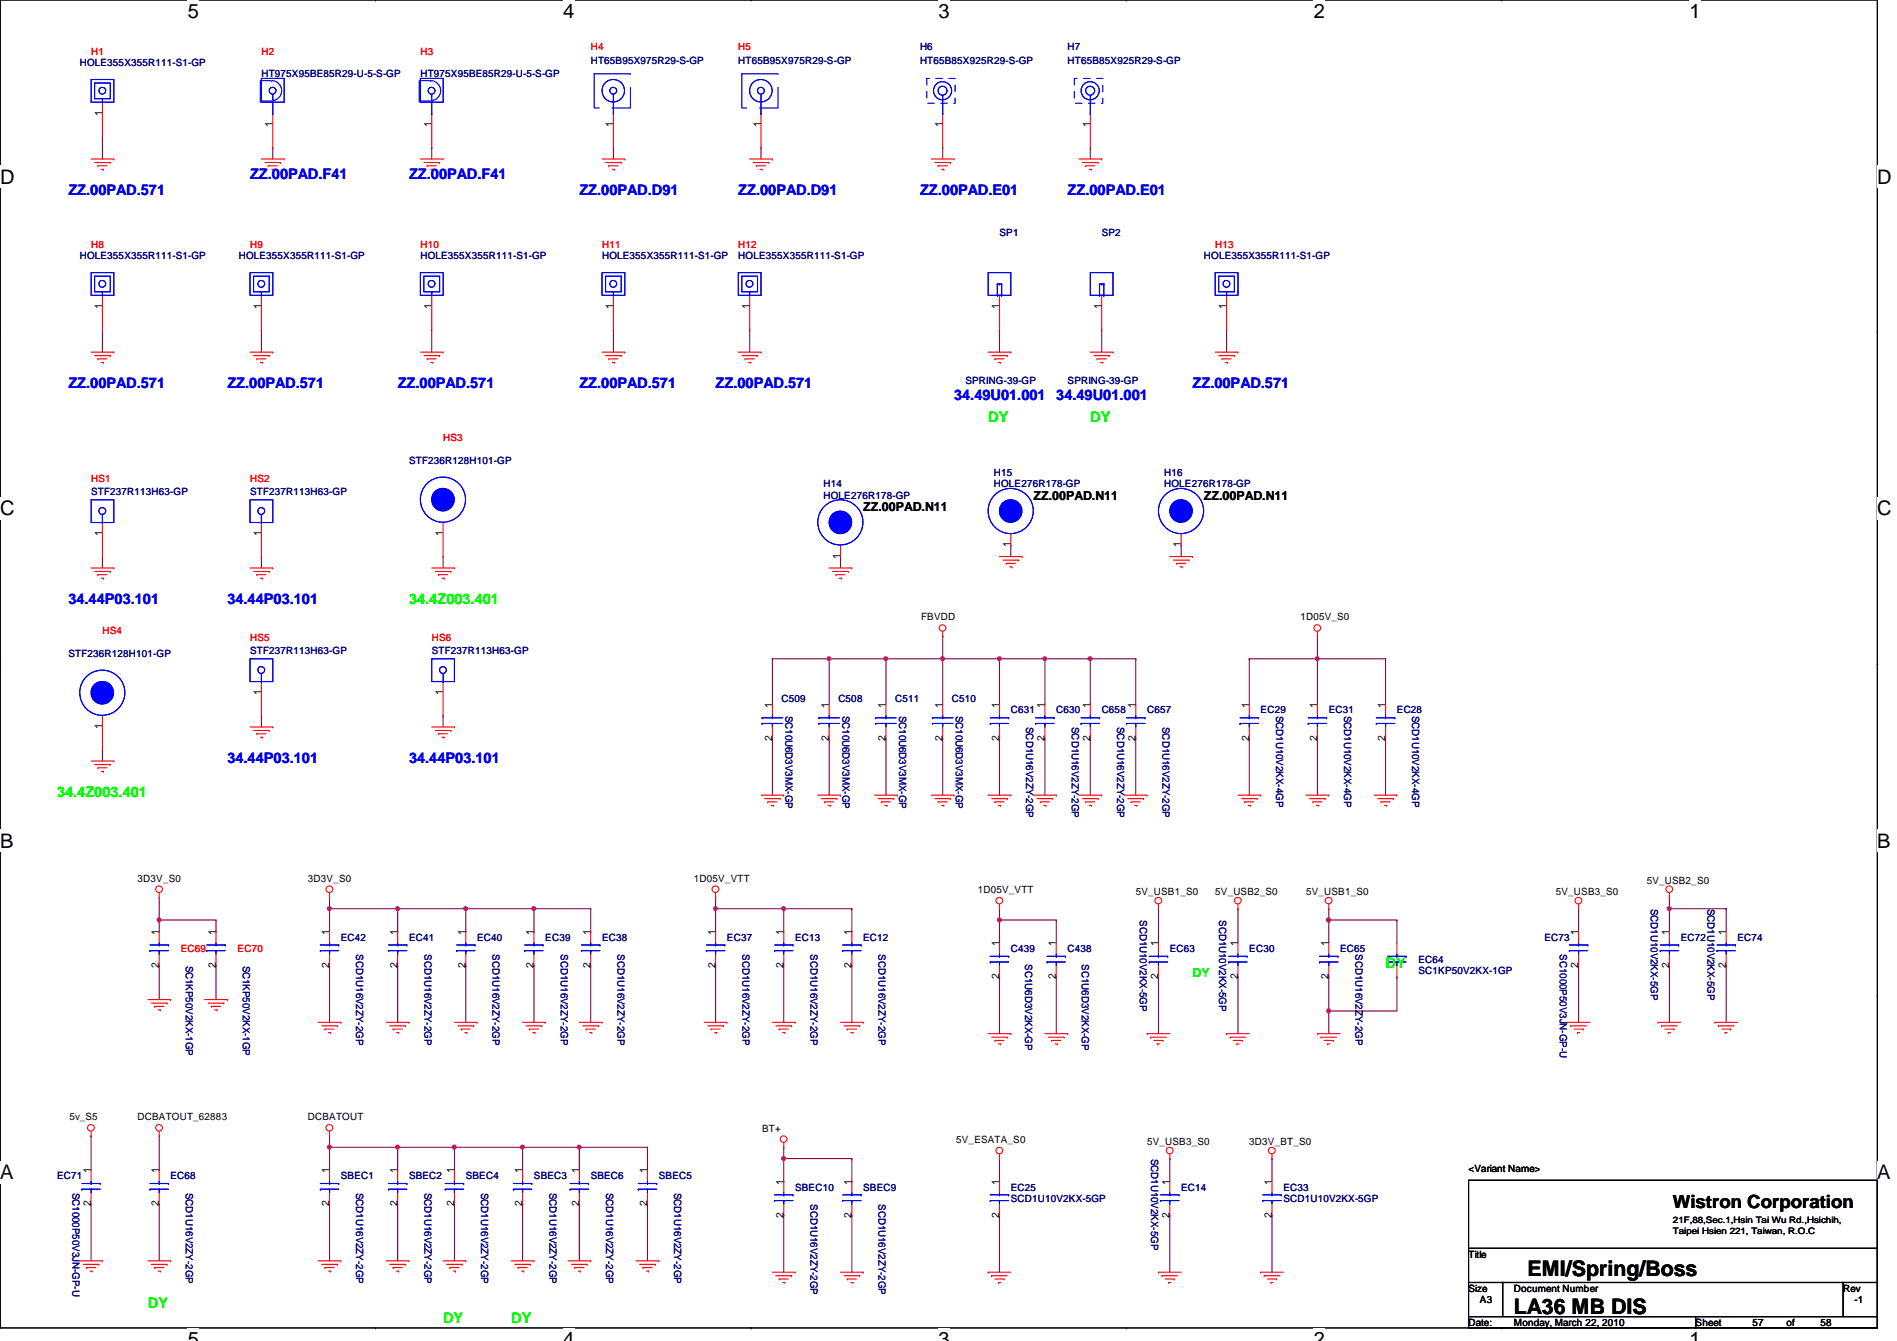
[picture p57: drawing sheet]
<svg xmlns="http://www.w3.org/2000/svg" width="297mm" height="210mm" viewBox="0 0 297 210" stroke-linecap="round" stroke-linejoin="round" font-family="sans-serif">
<defs><g id="words">
<g font-size="3.3">
<text x="239.2" y="199.8">EMI/Spring/Boss</text>
<text x="237.1" y="205.7">LA36 MB DIS</text>
</g>
<g font-size="3.1">
<text x="29.4" y="2.8">5</text>
<text x="88.2" y="2.8">4</text>
<text x="147" y="2.8">3</text>
<text x="205.7" y="2.8">2</text>
<text x="264.5" y="2.8">1</text>
<text x="0" y="28.7">D</text>
<text x="294" y="28.7">D</text>
<text x="0" y="80.7">C</text>
<text x="294" y="80.7">C</text>
<text x="0" y="132.7">B</text>
<text x="294" y="132.7">B</text>
<text x="0" y="184.6">A</text>
<text x="294" y="184.6">A</text>
<text x="29.4" y="210.7">5</text>
<text x="88.2" y="210.7">4</text>
<text x="147" y="210.7">3</text>
<text x="205.7" y="210.7">2</text>
<text x="264.5" y="210.7">1</text>
</g>
<text font-size="2.8" x="262" y="189.1">Wistron Corporation</text>
<g font-size="2.3" fill="#00f">
<text x="39.2" y="28.1">ZZ.00PAD.F41</text>
<text x="64" y="28.1">ZZ.00PAD.F41</text>
<text x="10.7" y="30.6">ZZ.00PAD.571</text>
<text x="90.7" y="30.6">ZZ.00PAD.D91</text>
<text x="115.6" y="30.6">ZZ.00PAD.D91</text>
<text x="144.1" y="30.6">ZZ.00PAD.E01</text>
<text x="167.2" y="30.6">ZZ.00PAD.E01</text>
<text x="10.7" y="60.8">ZZ.00PAD.571</text>
<text x="35.6" y="60.8">ZZ.00PAD.571</text>
<text x="62.3" y="60.8">ZZ.00PAD.571</text>
<text x="90.7" y="60.8">ZZ.00PAD.571</text>
<text x="112.1" y="60.8">ZZ.00PAD.571</text>
<text x="149.4" y="62.6">34.49U01.001</text>
<text x="165.4" y="62.6">34.49U01.001</text>
<text x="186.7" y="60.8">ZZ.00PAD.571</text>
<text x="10.7" y="94.6">34.44P03.101</text>
<text x="35.6" y="94.6">34.44P03.101</text>
<text x="35.6" y="119.5">34.44P03.101</text>
<text x="64" y="119.5">34.44P03.101</text>
</g>
<g font-size="2.3" fill="#0f0">
<text x="154.7" y="66.1">DY</text>
<text x="170.7" y="66.1">DY</text>
<text x="64" y="94.6">34.4Z003.401</text>
<text x="8.9" y="124.8">34.4Z003.401</text>
<text x="217" y="151.5">DY</text>
<text x="23.2" y="204.8">DY</text>
<text x="69.4" y="207.1">DY</text>
<text x="80" y="207.1">DY</text>
</g>
<g font-size="1.9">
<text x="135.2" y="80.1">ZZ.00PAD.N11</text>
<text x="161.8" y="78.3">ZZ.00PAD.N11</text>
<text x="188.5" y="78.3">ZZ.00PAD.N11</text>
</g>
<text font-size="1.9" fill="#0f0" x="186.7" y="153">DY</text>
<g font-size="1.6" fill="#000080">
<text x="12.5" y="10.3">HOLE355X355R111-S1-GP</text>
<text x="92.5" y="10">HT65B95X975R29-S-GP</text>
<text x="115.6" y="10">HT65B95X975R29-S-GP</text>
<text x="144.1" y="7.8">H6</text>
<text x="144.1" y="10">HT65B85X925R29-S-GP</text>
<text x="167.2" y="7.8">H7</text>
<text x="167.2" y="10">HT65B85X925R29-S-GP</text>
<text x="40.9" y="12.1">HT975X95BE85R29-U-5-S-GP</text>
<text x="65.8" y="12.1">HT975X95BE85R29-U-5-S-GP</text>
<text x="12.5" y="40.6">HOLE355X355R111-S1-GP</text>
<text x="37.4" y="40.6">HOLE355X355R111-S1-GP</text>
<text x="65.8" y="40.6">HOLE355X355R111-S1-GP</text>
<text x="94.3" y="40.6">HOLE355X355R111-S1-GP</text>
<text x="115.6" y="40.6">HOLE355X355R111-S1-GP</text>
<text x="156.5" y="37">SP1</text>
<text x="172.5" y="37">SP2</text>
<text x="188.5" y="40.6">HOLE355X355R111-S1-GP</text>
<text x="151.2" y="60.1">SPRING-39-GP</text>
<text x="167.2" y="60.1">SPRING-39-GP</text>
<text x="14.3" y="77.6">STF237R113H63-GP</text>
<text x="39.2" y="77.6">STF237R113H63-GP</text>
<text x="64" y="72.6">STF236R128H101-GP</text>
<text x="128.9" y="76.3">H14</text>
<text x="155.6" y="74.5">H15</text>
<text x="155.6" y="76.3">HOLE276R178-GP</text>
<text x="182.3" y="74.5">H16</text>
<text x="182.3" y="76.3">HOLE276R178-GP</text>
<text x="128.9" y="78.1">HOLE276R178-GP</text>
<text x="10.7" y="102.8">STF236R128H101-GP</text>
<text x="39.2" y="102.4">STF237R113H63-GP</text>
<text x="67.6" y="102.4">STF237R113H63-GP</text>
<text x="122.4" y="109.9">C509</text>
<text x="123" y="112" transform="rotate(90 123 112)">SC10U6D3V3MX-GP</text>
<text x="131.3" y="109.9">C508</text>
<text x="131.9" y="112" transform="rotate(90 131.9 112)">SC10U6D3V3MX-GP</text>
<text x="140.2" y="109.9">C511</text>
<text x="140.8" y="112" transform="rotate(90 140.8 112)">SC10U6D3V3MX-GP</text>
<text x="149.1" y="109.9">C510</text>
<text x="149.7" y="112" transform="rotate(90 149.7 112)">SC10U6D3V3MX-GP</text>
<text x="158.3" y="111.7">C631</text>
<text x="160.7" y="113.8" transform="rotate(90 160.7 113.8)">SCD1U16V2ZY-2GP</text>
<text x="165.4" y="111.7">C630</text>
<text x="167.8" y="113.8" transform="rotate(90 167.8 113.8)">SCD1U16V2ZY-2GP</text>
<text x="172.5" y="111.7">C658</text>
<text x="174.9" y="113.8" transform="rotate(90 174.9 113.8)">SCD1U16V2ZY-2GP</text>
<text x="179.6" y="111.7">C657</text>
<text x="182" y="113.8" transform="rotate(90 182 113.8)">SCD1U16V2ZY-2GP</text>
<text x="197.4" y="111.7">EC29</text>
<text x="199.8" y="112" transform="rotate(90 199.8 112)">SCD1U10V2KX-4GP</text>
<text x="208.1" y="111.7">EC31</text>
<text x="210.5" y="112" transform="rotate(90 210.5 112)">SCD1U10V2KX-4GP</text>
<text x="218.7" y="111.7">EC28</text>
<text x="221.1" y="112" transform="rotate(90 221.1 112)">SCD1U10V2KX-4GP</text>
<text x="258.5" y="142.2" transform="rotate(90 258.5 142.2)">SCD1U10V2KX-5GP</text>
<text x="267.4" y="142.2" transform="rotate(90 267.4 142.2)">SCD1U10V2KX-5GP</text>
<text x="53.4" y="147.2">EC42</text>
<text x="55.8" y="149.4" transform="rotate(90 55.8 149.4)">SCD1U16V2ZY-2GP</text>
<text x="64" y="147.2">EC41</text>
<text x="66.5" y="149.4" transform="rotate(90 66.5 149.4)">SCD1U16V2ZY-2GP</text>
<text x="74.7" y="147.2">EC40</text>
<text x="77.1" y="149.4" transform="rotate(90 77.1 149.4)">SCD1U16V2ZY-2GP</text>
<text x="85.4" y="147.2">EC39</text>
<text x="87.8" y="149.4" transform="rotate(90 87.8 149.4)">SCD1U16V2ZY-2GP</text>
<text x="94.3" y="147.2">EC38</text>
<text x="96.7" y="149.4" transform="rotate(90 96.7 149.4)">SCD1U16V2ZY-2GP</text>
<text x="113.8" y="147.2">EC37</text>
<text x="116.2" y="149.4" transform="rotate(90 116.2 149.4)">SCD1U16V2ZY-2GP</text>
<text x="124.5" y="147.2">EC13</text>
<text x="126.9" y="149.4" transform="rotate(90 126.9 149.4)">SCD1U16V2ZY-2GP</text>
<text x="135.2" y="147.2">EC12</text>
<text x="137.6" y="149.4" transform="rotate(90 137.6 149.4)">SCD1U16V2ZY-2GP</text>
<text x="158.3" y="149">C439</text>
<text x="167.2" y="149">C438</text>
<text x="178.5" y="144" transform="rotate(90 178.5 144)">SCD1U10V2KX-5GP</text>
<text x="183.2" y="149">EC63</text>
<text x="190.9" y="144" transform="rotate(90 190.9 144)">SCD1U10V2KX-5GP</text>
<text x="195.6" y="149">EC30</text>
<text x="209.8" y="149">EC65</text>
<text x="212.3" y="149.4" transform="rotate(90 212.3 149.4)">SCD1U16V2ZY-2GP</text>
<text x="241.8" y="147.2">EC73</text>
<text x="244.3" y="149.4" transform="rotate(90 244.3 149.4)">SC1000P50V3JN-GP-U</text>
<text x="263.2" y="147.2">EC72</text>
<text x="272.1" y="147.2">EC74</text>
<text x="29.1" y="151.1" transform="rotate(90 29.1 151.1)">SC1KP50V2KX-1GP</text>
<text x="38" y="151.1" transform="rotate(90 38 151.1)">SC1KP50V2KX-1GP</text>
<text x="160.5" y="151" transform="rotate(90 160.5 151)">SC1U6D3V2KX-GP</text>
<text x="169.4" y="151" transform="rotate(90 169.4 151)">SC1U6D3V2KX-GP</text>
<text x="222.1" y="150.8">EC64</text>
<text x="222.1" y="152.4">SC1KP50V2KX-1GP</text>
<text x="8.9" y="184.6">EC71</text>
<text x="26.7" y="184.6">EC68</text>
<text x="53.4" y="184.6">SBEC1</text>
<text x="64" y="184.6">SBEC2</text>
<text x="72.9" y="184.6">SBEC4</text>
<text x="83.6" y="184.6">SBEC3</text>
<text x="92.5" y="184.6">SBEC6</text>
<text x="103.2" y="184.6">SBEC5</text>
<text x="180.3" y="181.4" transform="rotate(90 180.3 181.4)">SCD1U10V2KX-5GP</text>
<text x="11.3" y="186.7" transform="rotate(90 11.3 186.7)">SC1000P50V3JN-GP-U</text>
<text x="29.1" y="186.7" transform="rotate(90 29.1 186.7)">SCD1U16V2ZY-2GP</text>
<text x="55.8" y="186.7" transform="rotate(90 55.8 186.7)">SCD1U16V2ZY-2GP</text>
<text x="66.5" y="186.7" transform="rotate(90 66.5 186.7)">SCD1U16V2ZY-2GP</text>
<text x="75.4" y="186.7" transform="rotate(90 75.4 186.7)">SCD1U16V2ZY-2GP</text>
<text x="86" y="186.7" transform="rotate(90 86 186.7)">SCD1U16V2ZY-2GP</text>
<text x="94.9" y="186.7" transform="rotate(90 94.9 186.7)">SCD1U16V2ZY-2GP</text>
<text x="105.6" y="186.7" transform="rotate(90 105.6 186.7)">SCD1U16V2ZY-2GP</text>
<text x="124.5" y="186.4">SBEC10</text>
<text x="126.9" y="188.5" transform="rotate(90 126.9 188.5)">SCD1U16V2ZY-2GP</text>
<text x="135.2" y="186.4">SBEC9</text>
<text x="137.6" y="188.5" transform="rotate(90 137.6 188.5)">SCD1U16V2ZY-2GP</text>
<text x="158.3" y="186.4">EC25</text>
<text x="158.3" y="188.1">SCD1U10V2KX-5GP</text>
<text x="185" y="186.4">EC14</text>
<text x="201" y="186.4">EC33</text>
<text x="201" y="188.1">SCD1U10V2KX-5GP</text>
</g>
<g font-size="1.6" fill="#f00">
<text x="14.3" y="8.6">H1</text>
<text x="40.9" y="8.6">H2</text>
<text x="65.8" y="8.6">H3</text>
<text x="92.5" y="7.8">H4</text>
<text x="115.6" y="7.8">H5</text>
<text x="14.3" y="38.8">H8</text>
<text x="39.2" y="38.8">H9</text>
<text x="65.8" y="38.8">H10</text>
<text x="94.3" y="38.8">H11</text>
<text x="115.6" y="38.8">H12</text>
<text x="190.3" y="38.8">H13</text>
<text x="69.4" y="69">HS3</text>
<text x="14.3" y="75.4">HS1</text>
<text x="39.2" y="75.4">HS2</text>
<text x="16" y="99.2">HS4</text>
<text x="39.2" y="100.3">HS5</text>
<text x="67.6" y="100.3">HS6</text>
<text x="28.3" y="149">EC69</text>
<text x="37.2" y="149">EC70</text>
</g>
<g font-size="1.6">
<text x="16" y="18.1" transform="rotate(-90 16 18.1)">1</text>
<text x="42.7" y="19.9" transform="rotate(-90 42.7 19.9)">1</text>
<text x="67.6" y="19.9" transform="rotate(-90 67.6 19.9)">1</text>
<text x="96" y="19.9" transform="rotate(-90 96 19.9)">1</text>
<text x="119.1" y="19.9" transform="rotate(-90 119.1 19.9)">1</text>
<text x="147.6" y="19.9" transform="rotate(-90 147.6 19.9)">1</text>
<text x="170.7" y="19.9" transform="rotate(-90 170.7 19.9)">1</text>
<text x="16" y="48.3" transform="rotate(-90 16 48.3)">1</text>
<text x="40.9" y="48.3" transform="rotate(-90 40.9 48.3)">1</text>
<text x="67.6" y="48.3" transform="rotate(-90 67.6 48.3)">1</text>
<text x="96" y="48.3" transform="rotate(-90 96 48.3)">1</text>
<text x="117.3" y="48.3" transform="rotate(-90 117.3 48.3)">1</text>
<text x="156.5" y="48.3" transform="rotate(-90 156.5 48.3)">1</text>
<text x="172.5" y="48.3" transform="rotate(-90 172.5 48.3)">1</text>
<text x="192" y="48.3" transform="rotate(-90 192 48.3)">1</text>
<text x="16" y="83.9" transform="rotate(-90 16 83.9)">1</text>
<text x="40.9" y="83.9" transform="rotate(-90 40.9 83.9)">1</text>
<text x="69.3" y="83.9" transform="rotate(-90 69.3 83.9)">1</text>
<text x="131.6" y="87.5" transform="rotate(-90 131.6 87.5)">1</text>
<text x="158.2" y="85.7" transform="rotate(-90 158.2 85.7)">1</text>
<text x="184.9" y="85.7" transform="rotate(-90 184.9 85.7)">1</text>
<text x="144.2" y="97.1">FBVDD</text>
<text x="203.6" y="97.1">1D05V_S0</text>
<text x="40.9" y="108.8" transform="rotate(-90 40.9 108.8)">1</text>
<text x="69.3" y="108.8" transform="rotate(-90 69.3 108.8)">1</text>
<text x="120.9" y="110.8" transform="rotate(-90 120.9 110.8)">1</text>
<text x="129.8" y="110.8" transform="rotate(-90 129.8 110.8)">1</text>
<text x="138.7" y="110.8" transform="rotate(-90 138.7 110.8)">1</text>
<text x="147.6" y="110.8" transform="rotate(-90 147.6 110.8)">1</text>
<text x="156.5" y="110.8" transform="rotate(-90 156.5 110.8)">1</text>
<text x="163.6" y="110.8" transform="rotate(-90 163.6 110.8)">1</text>
<text x="170.7" y="110.8" transform="rotate(-90 170.7 110.8)">1</text>
<text x="177.8" y="110.8" transform="rotate(-90 177.8 110.8)">1</text>
<text x="195.6" y="110.8" transform="rotate(-90 195.6 110.8)">1</text>
<text x="206.2" y="110.8" transform="rotate(-90 206.2 110.8)">1</text>
<text x="216.9" y="110.8" transform="rotate(-90 216.9 110.8)">1</text>
<text x="16" y="114.1" transform="rotate(-90 16 114.1)">1</text>
<text x="120.9" y="115.9" transform="rotate(-90 120.9 115.9)">2</text>
<text x="129.8" y="115.9" transform="rotate(-90 129.8 115.9)">2</text>
<text x="138.7" y="115.9" transform="rotate(-90 138.7 115.9)">2</text>
<text x="147.6" y="115.9" transform="rotate(-90 147.6 115.9)">2</text>
<text x="156.5" y="115.9" transform="rotate(-90 156.5 115.9)">2</text>
<text x="163.6" y="115.9" transform="rotate(-90 163.6 115.9)">2</text>
<text x="170.7" y="115.9" transform="rotate(-90 170.7 115.9)">2</text>
<text x="177.8" y="115.9" transform="rotate(-90 177.8 115.9)">2</text>
<text x="195.6" y="115.9" transform="rotate(-90 195.6 115.9)">2</text>
<text x="206.2" y="115.9" transform="rotate(-90 206.2 115.9)">2</text>
<text x="216.9" y="115.9" transform="rotate(-90 216.9 115.9)">2</text>
<text x="21.5" y="138">3D3V_S0</text>
<text x="48.2" y="138">3D3V_S0</text>
<text x="108.7" y="138">1D05V_VTT</text>
<text x="153.1" y="139.8">1D05V_VTT</text>
<text x="177.8" y="140.1">5V_USB1_S0</text>
<text x="190.3" y="140.1">5V_USB2_S0</text>
<text x="204.5" y="140.1">5V_USB1_S0</text>
<text x="243.6" y="140.1">5V_USB3_S0</text>
<text x="257.8" y="138.3">5V_USB2_S0</text>
<text x="24.9" y="146.3" transform="rotate(-90 24.9 146.3)">1</text>
<text x="33.8" y="146.3" transform="rotate(-90 33.8 146.3)">1</text>
<text x="51.6" y="146.3" transform="rotate(-90 51.6 146.3)">1</text>
<text x="62.2" y="146.3" transform="rotate(-90 62.2 146.3)">1</text>
<text x="72.9" y="146.3" transform="rotate(-90 72.9 146.3)">1</text>
<text x="83.6" y="146.3" transform="rotate(-90 83.6 146.3)">1</text>
<text x="92.5" y="146.3" transform="rotate(-90 92.5 146.3)">1</text>
<text x="112" y="146.3" transform="rotate(-90 112 146.3)">1</text>
<text x="122.7" y="146.3" transform="rotate(-90 122.7 146.3)">1</text>
<text x="133.3" y="146.3" transform="rotate(-90 133.3 146.3)">1</text>
<text x="156.5" y="148.1" transform="rotate(-90 156.5 148.1)">1</text>
<text x="165.4" y="148.1" transform="rotate(-90 165.4 148.1)">1</text>
<text x="181.4" y="148.1" transform="rotate(-90 181.4 148.1)">1</text>
<text x="193.8" y="148.1" transform="rotate(-90 193.8 148.1)">1</text>
<text x="208" y="148.1" transform="rotate(-90 208 148.1)">1</text>
<text x="247.1" y="146.3" transform="rotate(-90 247.1 146.3)">1</text>
<text x="261.4" y="146.3" transform="rotate(-90 261.4 146.3)">1</text>
<text x="270.3" y="146.3" transform="rotate(-90 270.3 146.3)">1</text>
<text x="24.9" y="151.5" transform="rotate(-90 24.9 151.5)">2</text>
<text x="33.8" y="151.5" transform="rotate(-90 33.8 151.5)">2</text>
<text x="51.6" y="151.5" transform="rotate(-90 51.6 151.5)">2</text>
<text x="62.2" y="151.5" transform="rotate(-90 62.2 151.5)">2</text>
<text x="72.9" y="151.5" transform="rotate(-90 72.9 151.5)">2</text>
<text x="83.6" y="151.5" transform="rotate(-90 83.6 151.5)">2</text>
<text x="92.5" y="151.5" transform="rotate(-90 92.5 151.5)">2</text>
<text x="112" y="151.5" transform="rotate(-90 112 151.5)">2</text>
<text x="122.7" y="151.5" transform="rotate(-90 122.7 151.5)">2</text>
<text x="133.3" y="151.5" transform="rotate(-90 133.3 151.5)">2</text>
<text x="156.5" y="153.2" transform="rotate(-90 156.5 153.2)">2</text>
<text x="165.4" y="153.2" transform="rotate(-90 165.4 153.2)">2</text>
<text x="181.4" y="153.2" transform="rotate(-90 181.4 153.2)">2</text>
<text x="193.8" y="153.2" transform="rotate(-90 193.8 153.2)">2</text>
<text x="208" y="153.2" transform="rotate(-90 208 153.2)">2</text>
<text x="247.1" y="151.5" transform="rotate(-90 247.1 151.5)">2</text>
<text x="261.4" y="151.5" transform="rotate(-90 261.4 151.5)">2</text>
<text x="270.3" y="151.5" transform="rotate(-90 270.3 151.5)">2</text>
<text x="10.9" y="175.3">5v_S5</text>
<text x="21.5" y="175.3">DCBATOUT_62883</text>
<text x="48.2" y="175.3">DCBATOUT</text>
<text x="119.3" y="177.1">BT+</text>
<text x="149.7" y="178.9">5V_ESATA_S0</text>
<text x="179.6" y="179.2">5V_USB3_S0</text>
<text x="195.6" y="179.2">3D3V_BT_S0</text>
<text x="14.2" y="183.7" transform="rotate(-90 14.2 183.7)">1</text>
<text x="24.9" y="183.7" transform="rotate(-90 24.9 183.7)">1</text>
<text x="51.6" y="183.7" transform="rotate(-90 51.6 183.7)">1</text>
<text x="62.2" y="183.7" transform="rotate(-90 62.2 183.7)">1</text>
<text x="71.1" y="183.7" transform="rotate(-90 71.1 183.7)">1</text>
<text x="81.8" y="183.7" transform="rotate(-90 81.8 183.7)">1</text>
<text x="90.7" y="183.7" transform="rotate(-90 90.7 183.7)">1</text>
<text x="101.3" y="183.7" transform="rotate(-90 101.3 183.7)">1</text>
<text x="122.7" y="185.5" transform="rotate(-90 122.7 185.5)">1</text>
<text x="133.3" y="185.5" transform="rotate(-90 133.3 185.5)">1</text>
<text x="156.5" y="185.5" transform="rotate(-90 156.5 185.5)">1</text>
<text x="183.1" y="185.5" transform="rotate(-90 183.1 185.5)">1</text>
<text x="199.1" y="185.5" transform="rotate(-90 199.1 185.5)">1</text>
<text x="230" y="183.5">&lt;Variant Name&gt;</text>
<text x="14.2" y="188.8" transform="rotate(-90 14.2 188.8)">2</text>
<text x="24.9" y="188.8" transform="rotate(-90 24.9 188.8)">2</text>
<text x="51.6" y="188.8" transform="rotate(-90 51.6 188.8)">2</text>
<text x="62.2" y="188.8" transform="rotate(-90 62.2 188.8)">2</text>
<text x="71.1" y="188.8" transform="rotate(-90 71.1 188.8)">2</text>
<text x="81.8" y="188.8" transform="rotate(-90 81.8 188.8)">2</text>
<text x="90.7" y="188.8" transform="rotate(-90 90.7 188.8)">2</text>
<text x="101.3" y="188.8" transform="rotate(-90 101.3 188.8)">2</text>
<text x="122.7" y="190.6" transform="rotate(-90 122.7 190.6)">2</text>
<text x="133.3" y="190.6" transform="rotate(-90 133.3 190.6)">2</text>
<text x="156.5" y="190.6" transform="rotate(-90 156.5 190.6)">2</text>
<text x="183.1" y="190.6" transform="rotate(-90 183.1 190.6)">2</text>
<text x="199.1" y="190.6" transform="rotate(-90 199.1 190.6)">2</text>
<text x="230" y="196.8">Title</text>
<text x="230" y="202.2">Size</text>
<text x="231.7" y="204">A3</text>
<text x="237.1" y="202.2">Document Number</text>
<text x="288.6" y="202.2">Rev</text>
<text x="290.4" y="204">-1</text>
<text x="230" y="207.5">Date:</text>
<text x="237.1" y="207.5">Monday, March 22, 2010</text>
<text x="265.5" y="207.5">Sheet</text>
<text x="274.4" y="207.5">57</text>
<text x="279.7" y="207.5">of</text>
<text x="285.1" y="207.5">58</text>
</g>
<g font-size="1.4">
<text x="262" y="191.4">21F,88,Sec.1,Hsin Tai Wu Rd.,Hsichih,</text>
<text x="262" y="193.2">Taipei Hsien 221, Taiwan, R.O.C</text>
</g>
</g></defs>
<path d="M0 0h294v207.9h-294z" fill="none" stroke="#000" stroke-width=".17"/>
<g fill="#fff">
<path d="M29.4 0h1.8v3.5h-1.8z"/>
<path d="M29.4 207.9h1.8v2h-1.8z"/>
</g>
<path d="M58.8 0h.1M58.8 207.9h.1" fill="none" stroke="#000" stroke-width=".17"/>
<g fill="#fff">
<path d="M88.2 0h1.7v3.5h-1.7z"/>
<path d="M88.2 207.9h1.7v2h-1.7z"/>
</g>
<path d="M117.6 0h.1M117.6 207.9h.1" fill="none" stroke="#000" stroke-width=".17"/>
<g fill="#fff">
<path d="M147 0h1.7v3.5h-1.7z"/>
<path d="M147 207.9h1.7v2h-1.7z"/>
</g>
<path d="M176.4 0h.1M176.4 207.9h.1" fill="none" stroke="#000" stroke-width=".17"/>
<g fill="#fff">
<path d="M205.7 0h1.8v3.5h-1.8z"/>
<path d="M205.7 207.9h1.8v2h-1.8z"/>
</g>
<path d="M235.2 0h.1M235.2 207.9h.1" fill="none" stroke="#000" stroke-width=".17"/>
<g fill="#fff">
<path d="M264.5 0h1.8v3.5h-1.8z"/>
<path d="M264.5 207.9h1.8v2h-1.8z"/>
<path d="M0 26h2.3v3.4h-2.3z"/>
<path d="M294 26h2.2v3.4h-2.2z"/>
<path d="M0 77.9h2.3v3.5h-2.3z"/>
<path d="M294 77.9h2.2v3.5h-2.2z"/>
</g>
<path d="M0 51.9h.1M294 51.9h.1" fill="none" stroke="#000" stroke-width=".17"/>
<g fill="#fff">
<path d="M0 129.9h2.1v3.4h-2.1z"/>
<path d="M294 129.9h2v3.4h-2z"/>
</g>
<path d="M0 103.9h.1M294 103.9h.1" fill="none" stroke="#000" stroke-width=".17"/>
<path d="M0 103.9h.1M294 103.9h.1" fill="none" stroke="#000" stroke-width=".16"/>
<g fill="#fff">
<path d="M0 181.8h2.1v3.5h-2.1z"/>
<path d="M294 181.8h2v3.5h-2z"/>
</g>
<path d="M0 155.9h.1M294 155.9h.1" fill="none" stroke="#000" stroke-width=".17"/>
<g fill="none" stroke="#800040" stroke-width=".17">
<path d="M16 21.3h.1M16 21.3v3.6M42.7 23.1h.1M42.7 23.1v1.8M67.6 23.1h.1M67.6 23.1v1.8M96.1 23.1h.1M96.1 23.1v1.8M119.2 23.1h.1M119.2 23.1v1.8M147.6 23.1h.1M147.6 23.1v1.8"/>
<path d="M170.7 23.1h.1M170.7 23.1v1.8M16 51.6h.1M16 51.6v3.5M40.9 51.6h.1M40.9 51.6v3.5M67.6 51.6h.1M67.6 51.6v3.5M96.1 51.6h.1M96.1 51.6v3.5M117.4 51.6h.1M117.4 51.6v3.5"/>
<path d="M16 87.1h.1M16 87.1v1.8M40.9 87.1h.1M40.9 87.1v1.8M69.4 87.1h.1M69.4 87.1v1.8M131.6 87.1h.1M131.6 87.1v1.8M158.3 85.3h.1M158.3 85.3v1.8M16 117.3h.1M16 117.3v1.8"/>
<path d="M40.9 112h.1M40.9 112v1.8M69.4 112h.1M69.4 112v1.8M51.6 142.2h.1M51.6 151.1h.1M51.6 140.5v1.7M51.6 151.1v8.9M51.6 142.2h10.7M62.3 151.1h.1M62.3 142.2h.1M62.3 151.1v8.9"/>
<path d="M72.9 151.1h.1M72.9 151.1v8.9M83.6 151.1h.1M83.6 151.1v8.9M92.5 151.1h.1M92.5 151.1v8.9"/>
</g>
<circle cx="51.6" cy="142.2" r=".32" fill="#f0f"/>
<circle cx="51.6" cy="142.2" r=".32" fill="none" stroke="#f0f" stroke-width=".17"/>
<circle cx="62.2" cy="142.2" r=".32" fill="#f0f"/>
<circle cx="62.2" cy="142.2" r=".32" fill="none" stroke="#f0f" stroke-width=".17"/>
<path d="M51.6 145.8h.1M51.6 142.2v3.6M62.3 145.8h.1M72.9 142.2h.1M72.9 145.8h.1M72.9 142.2v3.6M83.6 142.2h.1M83.6 142.2h-21.3v3.6" fill="none" stroke="#800040" stroke-width=".17"/>
<circle cx="72.9" cy="142.2" r=".32" fill="#f0f"/>
<circle cx="72.9" cy="142.2" r=".32" fill="none" stroke="#f0f" stroke-width=".17"/>
<circle cx="83.6" cy="142.2" r=".32" fill="#f0f"/>
<circle cx="83.6" cy="142.2" r=".32" fill="none" stroke="#f0f" stroke-width=".17"/>
<path d="M83.6 145.8h.1M92.5 142.2h.1M92.5 145.8h.1M92.5 142.2h-8.9v3.6M92.5 142.2v3.6M112.1 142.2h10.6M122.7 142.2h.1" fill="none" stroke="#800040" stroke-width=".17"/>
<circle cx="112" cy="142.2" r=".32" fill="#f0f"/>
<circle cx="112" cy="142.2" r=".32" fill="none" stroke="#f0f" stroke-width=".17"/>
<circle cx="122.7" cy="142.2" r=".32" fill="#f0f"/>
<circle cx="122.7" cy="142.2" r=".32" fill="none" stroke="#f0f" stroke-width=".17"/>
<g fill="none" stroke="#800040" stroke-width=".17">
<path d="M120.9 115.6h.1M120.9 103.1h.1M120.9 103.1v7.1M120.9 115.6v8.9M120.9 103.1h17.8M129.8 115.6h.1M129.8 103.1h.1M129.8 103.1v7.1M129.8 115.6v8.9M138.7 115.6h.1M138.7 115.6v8.9M147.6 115.6h.1"/>
<path d="M147.6 115.6v8.9M156.5 115.6h.1M156.5 115.6v8.9M163.6 115.6h.1M163.6 115.6v8.9M170.7 115.6h.1M170.7 115.6v8.9M177.8 115.6h.1M177.8 103.1h.1M177.8 103.1v7.1M177.8 115.6v8.9M112.1 145.8h.1"/>
<path d="M112.1 142.2h.1M112.1 151.1h.1M112.1 140.5v5.3M112.1 151.1v8.9M122.7 145.8h.1M122.7 151.1h.1M122.7 151.1v8.9M133.4 142.2h.1M133.4 145.8h.1M133.4 151.1h.1M133.4 142.2h-10.7v3.6M133.4 142.2v3.6"/>
<path d="M133.4 151.1v8.9"/>
</g>
<circle cx="129.8" cy="103.1" r=".32" fill="#f0f"/>
<circle cx="129.8" cy="103.1" r=".32" fill="none" stroke="#f0f" stroke-width=".17"/>
<path d="M138.7 103.1h.1M138.7 103.1v7.1M138.7 103.1h8.9" fill="none" stroke="#800040" stroke-width=".17"/>
<circle cx="138.7" cy="103.1" r=".32" fill="#f0f"/>
<circle cx="138.7" cy="103.1" r=".32" fill="none" stroke="#f0f" stroke-width=".17"/>
<path d="M147.6 103.1h.1M147.6 103.1v7.1M147.6 103.1h8.9" fill="none" stroke="#800040" stroke-width=".17"/>
<circle cx="147.6" cy="103.1" r=".32" fill="#f0f"/>
<circle cx="147.6" cy="103.1" r=".32" fill="none" stroke="#f0f" stroke-width=".17"/>
<path d="M156.5 103.1h.1M156.5 103.1v7.1M156.5 103.1h7.1" fill="none" stroke="#800040" stroke-width=".17"/>
<circle cx="156.5" cy="103.1" r=".32" fill="#f0f"/>
<circle cx="156.5" cy="103.1" r=".32" fill="none" stroke="#f0f" stroke-width=".17"/>
<path d="M163.6 103.1h.1M163.6 103.1v7.1M170.7 103.1h.1M170.7 103.1h7.1M170.7 103.1v7.1" fill="none" stroke="#800040" stroke-width=".17"/>
<circle cx="170.7" cy="103.1" r=".32" fill="#f0f"/>
<circle cx="170.7" cy="103.1" r=".32" fill="none" stroke="#f0f" stroke-width=".17"/>
<path d="M163.6 103.1h.1M163.6 103.1h7.1" fill="none" stroke="#800040" stroke-width=".17"/>
<circle cx="163.6" cy="103.1" r=".32" fill="#f0f"/>
<circle cx="163.6" cy="103.1" r=".32" fill="none" stroke="#f0f" stroke-width=".17"/>
<path d="M147.6 99.6h.1M147.6 99.6v3.5M156.5 152.9h.1M156.5 152.9v8.9M156.5 144h8.9M165.4 152.9h.1M165.4 144h.1M165.4 152.9v8.9" fill="none" stroke="#800040" stroke-width=".17"/>
<circle cx="156.5" cy="144" r=".32" fill="#f0f"/>
<circle cx="156.5" cy="144" r=".32" fill="none" stroke="#f0f" stroke-width=".17"/>
<path d="M185 85.3h.1M185 85.3v1.8M156.5 147.6h.1M156.5 144h.1M156.5 142.2v5.4M165.4 144h.1M165.4 144v3.6M51.6 179.6h10.7M62.3 179.6h.1" fill="none" stroke="#800040" stroke-width=".17"/>
<circle cx="51.6" cy="179.6" r=".32" fill="#f0f"/>
<circle cx="51.6" cy="179.6" r=".32" fill="none" stroke="#f0f" stroke-width=".17"/>
<path d="M51.6 179.6v3.5M62.3 179.6v3.5M51.6 183.1h.1M62.3 183.1h.1" fill="none" stroke="#800040" stroke-width=".17"/>
<circle cx="62.2" cy="179.6" r=".32" fill="#f0f"/>
<circle cx="62.2" cy="179.6" r=".32" fill="none" stroke="#f0f" stroke-width=".17"/>
<path d="M51.6 179.6h.1M51.6 177.8v1.8M71.2 179.6h.1M71.2 179.6h10.6M51.6 188.5h.1M51.6 188.5v8.9M62.3 188.5h.1M62.3 188.5v8.9" fill="none" stroke="#800040" stroke-width=".17"/>
<circle cx="81.8" cy="179.6" r=".32" fill="#f0f"/>
<circle cx="81.8" cy="179.6" r=".32" fill="none" stroke="#f0f" stroke-width=".17"/>
<circle cx="71.1" cy="179.6" r=".32" fill="#f0f"/>
<circle cx="71.1" cy="179.6" r=".32" fill="none" stroke="#f0f" stroke-width=".17"/>
<path d="M71.2 179.6h.1M71.2 179.6v3.5M81.8 179.6h.1M81.8 179.6v3.5M101.4 179.6h.1M101.4 179.6h-10.7v3.5M71.2 188.5h.1M71.2 188.5v8.9M81.8 188.5h.1M81.8 188.5v8.9M90.7 183.1h.1" fill="none" stroke="#800040" stroke-width=".17"/>
<circle cx="90.7" cy="179.6" r=".32" fill="#f0f"/>
<circle cx="90.7" cy="179.6" r=".32" fill="none" stroke="#f0f" stroke-width=".17"/>
<path d="M62.3 179.6h8.9M71.2 179.6h.1M81.8 179.6h8.9M90.7 179.6h.1M101.4 179.6v3.5M90.7 188.5h.1M90.7 188.5v8.9M101.4 183.1h.1M101.4 188.5h.1M101.4 188.5v8.9M122.7 181.4h10.7M133.4 181.4h.1" fill="none" stroke="#800040" stroke-width=".17"/>
<circle cx="122.7" cy="181.3" r=".32" fill="#f0f"/>
<circle cx="122.7" cy="181.3" r=".32" fill="none" stroke="#f0f" stroke-width=".17"/>
<g fill="none" stroke="#800040" stroke-width=".17">
<path d="M181.4 142.2h.1M181.4 152.9h.1M181.4 142.2v5.4M181.4 152.9v8.9M193.8 152.9h.1M193.8 142.2h.1M193.8 142.2v5.4M193.8 152.9v8.9M208.1 142.2h.1M208.1 144h.1M208.1 142.2v5.4M122.7 179.6v5.3"/>
<path d="M122.7 184.9h.1M122.7 181.4h.1M122.7 190.2h.1M122.7 190.2v8.9M133.4 184.9h.1M133.4 190.2h.1M133.4 181.4v3.5M133.4 190.2v8.9M156.5 181.4h.1M156.5 190.2h.1M156.5 181.4v3.5M156.5 190.2v8.9"/>
<path d="M183.2 181.4h.1M183.2 190.2h.1M183.2 181.4v3.5M183.2 190.2v8.9"/>
</g>
<circle cx="208" cy="144" r=".32" fill="#f0f"/>
<circle cx="208" cy="144" r=".32" fill="none" stroke="#f0f" stroke-width=".17"/>
<path d="M208.1 158.2h.1M208.1 158.2v3.6" fill="none" stroke="#800040" stroke-width=".17"/>
<circle cx="208" cy="158.2" r=".32" fill="#f0f"/>
<circle cx="208" cy="158.2" r=".32" fill="none" stroke="#f0f" stroke-width=".17"/>
<path d="M208.1 144h.1M208.1 144h10.6M218.7 152.9h.1M218.7 144h.1M218.7 144v3.6M218.7 152.9v5.3" fill="none" stroke="#800040" stroke-width=".17"/>
<circle cx="208" cy="144" r=".32" fill="#f0f"/>
<circle cx="208" cy="144" r=".32" fill="none" stroke="#f0f" stroke-width=".17"/>
<g fill="none" stroke="#800040" stroke-width=".17">
<path d="M206.3 99.6h.1M206.3 99.6v10.6M195.6 103.1h.1M195.6 103.1v7.1M195.6 103.1h10.7M206.3 103.1h.1M208.1 158.2h.1M208.1 152.9h.1M208.1 158.2h10.6M208.1 152.9v5.3M199.2 181.4h.1M199.2 190.2h.1"/>
<path d="M199.2 181.4v3.5M199.2 190.2v8.9"/>
</g>
<circle cx="206.3" cy="103.1" r=".32" fill="#f0f"/>
<circle cx="206.3" cy="103.1" r=".32" fill="none" stroke="#f0f" stroke-width=".17"/>
<g fill="none" stroke="#800040" stroke-width=".17">
<path d="M156.5 51.6h.1M156.5 51.6v3.5M172.5 51.6h.1M172.5 51.6v3.5M192.1 51.6h.1M192.1 51.6v3.5M195.6 115.6h.1M195.6 115.6v8.9M206.3 103.1h.1M206.3 115.6h.1M206.3 103.1h10.7M206.3 115.6v8.9"/>
<path d="M217 115.6h.1M217 103.1h.1M217 103.1v7.1M217 115.6v8.9M24.9 151.1h.1M24.9 144h.1M24.9 140.5v3.5M24.9 151.1v5.4M24.9 177.8v5.3M24.9 183.1h.1M24.9 188.5h.1M24.9 188.5v8.9"/>
</g>
<circle cx="24.9" cy="144" r=".32" fill="#f0f"/>
<circle cx="24.9" cy="144" r=".32" fill="none" stroke="#f0f" stroke-width=".17"/>
<g fill="none" stroke="#800040" stroke-width=".17">
<path d="M24.9 145.8h.1M33.8 151.1h.1M33.8 144h.1M33.8 145.8h.1M33.8 144v1.8M33.8 151.1v5.4M33.8 144h-8.9v1.8M247.2 142.2h.1M247.2 151.1h.1M247.2 142.2v3.6M247.2 151.1v8.9M261.4 151.1h.1"/>
<path d="M261.4 142.2h.1M261.4 142.2v3.6M261.4 151.1v8.9M14.3 177.8h.1M14.3 177.8v5.3M14.3 188.5h.1M14.3 188.5v8.9"/>
</g>
<circle cx="261.4" cy="142.2" r=".32" fill="#f0f"/>
<circle cx="261.4" cy="142.2" r=".32" fill="none" stroke="#f0f" stroke-width=".17"/>
<path d="M261.4 140.5h.1M261.4 140.5v1.7h8.9M270.3 151.1h.1M270.3 142.2h.1M270.3 142.2v3.6M270.3 151.1v8.9" fill="none" stroke="#800040" stroke-width=".17"/>
<g fill="none" stroke="#f00" stroke-width=".17">
<path d="M14.3 24.9h3.5M14.8 25.4h2.5M15.3 26h.1M15.3 26h1.5M15.9 26.5h.3M16.2 26.5h.1M17.3 25.4h.1M17.8 24.9h.1M40.9 24.9h3.6M41.5 25.4h2.4M42 26h.1M42 26h1.4"/>
<path d="M42.5 26.5h.4M42.9 26.5h.1M43.9 25.4h.1M44.5 24.9h.1M65.8 24.9h3.6M66.4 25.4h2.4M66.9 26h.1M66.9 26h1.4M67.4 26.5h.4M67.8 26.5h.1M68.8 25.4h.1M69.4 24.9h.1"/>
<path d="M94.3 24.9h3.5M94.8 25.4h2.5M95.3 26h.1M95.3 26h1.5M95.9 26.5h.3M96.2 26.5h.1M97.3 25.4h.1M97.8 24.9h.1M117.4 24.9h3.5M117.9 25.4h2.5M118.4 26h.1M118.4 26h1.5"/>
<path d="M119 26.5h.3M119.3 26.5h.1M120.4 25.4h.1M120.9 24.9h.1M145.8 24.9h3.6M146.4 25.4h2.4M146.9 26h.1M146.9 26h1.4M147.4 26.5h.4M147.8 26.5h.1M148.8 25.4h.1M149.4 24.9h.1"/>
<path d="M168.9 24.9h3.6M169.5 25.4h2.5M170 26h.1M170 26h1.4M170.6 26.5h.3M170.9 26.5h.1M172 25.4h.1M172.5 24.9h.1M14.3 55.1h3.5M14.8 55.7h2.5M15.3 56.2h.1M15.3 56.2h1.5"/>
<path d="M15.9 56.7h.3M16.2 56.7h.1M17.3 55.7h.1M17.8 55.1h.1M39.2 55.1h3.5M39.7 55.7h2.5M40.2 56.2h.1M40.2 56.2h1.5M40.8 56.7h.3M41.1 56.7h.1M42.2 55.7h.1M42.7 55.1h.1"/>
<path d="M65.8 55.1h3.6M66.4 55.7h2.4M66.9 56.2h.1M66.9 56.2h1.4M67.4 56.7h.4M67.8 56.7h.1M68.8 55.7h.1M69.4 55.1h.1M94.3 55.1h3.5M94.8 55.7h2.5M95.3 56.2h.1M95.3 56.2h1.5"/>
<path d="M95.9 56.7h.3M96.2 56.7h.1M97.3 55.7h.1M97.8 55.1h.1M115.6 55.1h3.6M116.2 55.7h2.4M116.7 56.2h.1M116.7 56.2h1.4M117.2 56.7h.4M117.6 56.7h.1M118.6 55.7h.1M119.2 55.1h.1"/>
<path d="M154.7 55.1h3.6M155.3 55.7h2.4M155.8 56.2h.1M155.8 56.2h1.4M156.3 56.7h.4M156.7 56.7h.1M157.7 55.7h.1M158.3 55.1h.1M170.7 55.1h3.6M171.3 55.7h2.4M171.8 56.2h.1M171.8 56.2h1.4"/>
<path d="M172.3 56.7h.4M172.7 56.7h.1M173.7 55.7h.1M174.3 55.1h.1M190.3 55.1h3.5M190.8 55.7h2.5M191.3 56.2h.1M191.3 56.2h1.5M191.9 56.7h.3M192.2 56.7h.1M193.3 55.7h.1M193.8 55.1h.1"/>
<path d="M14.3 88.9h3.5M14.8 89.5h2.5M15.3 90h.1M15.3 90h1.5M15.9 90.5h.3M16.2 90.5h.1M17.3 89.5h.1M17.8 88.9h.1M39.2 88.9h3.5M39.7 89.5h2.5M40.2 90h.1M40.2 90h1.5"/>
<path d="M40.8 90.5h.3M41.1 90.5h.1M42.2 89.5h.1M42.7 88.9h.1M67.6 88.9h3.6M68.2 89.5h2.4M68.7 90h.1M68.7 90h1.4M69.2 90.5h.4M69.4 81.8v5.3M69.6 90.5h.1M70.6 89.5h.1"/>
<path d="M71.2 88.9h.1M129.8 88.9h3.6M130.4 89.5h2.4M130.9 90h.1M130.9 90h1.4M131.4 90.5h.4M131.8 90.5h.1M132.8 89.5h.1M133.4 88.9h.1M147.6 99.6h.1M147.6 98.8v.8M156.5 87.1h3.6"/>
<path d="M157.1 87.7h2.4M157.6 88.2h.1M157.6 88.2h1.4M158.1 88.7h.4M158.5 88.7h.1M159.5 87.7h.1M160.1 87.1h.1M183.2 87.1h3.5M183.7 87.7h2.5M184.2 88.2h.1M184.2 88.2h1.5M184.8 88.7h.3"/>
<path d="M185.1 88.7h.1M186.2 87.7h.1M186.7 87.1h.1M206.3 99.6h.1M206.3 98.8v.8M14.3 119.1h3.5M14.8 119.7h2.5M17.3 119.7h.1M17.8 119.1h.1M39.2 113.8h3.5M39.7 114.3h2.5M40.2 114.9h.1"/>
<path d="M40.2 114.9h1.5M40.8 115.4h.3M41.1 115.4h.1M42.2 114.3h.1M42.7 113.8h.1M67.6 113.8h3.6M68.2 114.3h2.4M68.7 114.9h.1M68.7 114.9h1.4M69.2 115.4h.4M69.6 115.4h.1M70.6 114.3h.1"/>
<path d="M71.2 113.8h.1M15.3 120.2h.1M15.3 120.2h1.5M15.9 120.7h.3M16.2 120.7h.1M24.9 139.7v.8M51.6 139.7v.8M112.1 139.7v.8M119.2 124.5h3.5M119.7 125h2.5M120.2 125.5h.1M120.2 125.5h1.5"/>
<path d="M120.8 126.1h.3M121.1 126.1h.1M122.2 125h.1M122.7 124.5h.1M128.1 124.5h3.5M128.6 125h2.5M129.1 125.5h.1M129.1 125.5h1.5M129.7 126.1h.3M130 126.1h.1M131.1 125h.1M131.6 124.5h.1"/>
<path d="M136.9 124.5h3.6M137.5 125h2.5M138 125.5h.1M138 125.5h1.4M138.6 126.1h.3M138.9 126.1h.1M140 125h.1M140.5 124.5h.1M145.8 124.5h3.6M146.4 125h2.4M146.9 125.5h.1M146.9 125.5h1.4"/>
<path d="M147.4 126.1h.4M147.8 126.1h.1M148.8 125h.1M149.4 124.5h.1M154.7 124.5h3.6M155.3 125h2.4M155.8 125.5h.1M155.8 125.5h1.4M156.3 126.1h.4M156.7 126.1h.1M157.7 125h.1M158.3 124.5h.1"/>
<path d="M161.8 124.5h3.6M162.4 125h2.4M162.9 125.5h.1M162.9 125.5h1.4M163.4 126.1h.4M163.8 126.1h.1M164.8 125h.1M165.4 124.5h.1M168.9 124.5h3.6M169.5 125h2.5M170 125.5h.1M170 125.5h1.4"/>
<path d="M170.6 126.1h.3M170.9 126.1h.1M172 125h.1M172.5 124.5h.1M176.1 124.5h3.5M176.6 125h2.5M177.1 125.5h.1M177.1 125.5h1.5M177.7 126.1h.3M178 126.1h.1M179.1 125h.1M179.6 124.5h.1"/>
<path d="M193.8 124.5h3.6M194.4 125h2.4M194.9 125.5h.1M194.9 125.5h1.4M195.4 126.1h.4M195.8 126.1h.1M196.8 125h.1M197.4 124.5h.1M204.5 124.5h3.6M205.1 125h2.4M205.6 125.5h.1M205.6 125.5h1.4"/>
<path d="M206.1 126.1h.4M206.5 126.1h.1M207.5 125h.1M208.1 124.5h.1M215.2 124.5h3.5M215.7 125h2.5M216.2 125.5h.1M216.2 125.5h1.5M216.8 126.1h.3M217.1 126.1h.1M218.2 125h.1M218.7 124.5h.1"/>
<path d="M261.4 139.7v.8M23.2 156.5h3.5M23.7 157h2.5M24.2 157.5h.1M24.2 157.5h1.5M24.8 158.1h.3M24.9 140.5h.1M25.1 158.1h.1M26.2 157h.1M26.7 156.5h.1M32 156.5h3.6M32.6 157h2.4"/>
<path d="M33.1 157.5h.1M33.1 157.5h1.4M33.7 158.1h.3M34 158.1h.1M35 157h.1M35.6 156.5h.1M51.6 140.5h.1M112.1 140.5h.1M156.5 142.2h.1M156.5 141.5v.7M181.4 142.2h.1M181.4 141.5v.7"/>
<path d="M193.8 142.2h.1M193.8 141.5v.7M208.1 142.2h.1M208.1 141.5v.7M247.2 142.2h.1M247.2 141.5v.7M261.4 140.5h.1M14.3 177.8h.1M14.3 177.1v.7M24.9 177.8h.1M24.9 177.1v.7M49.8 160h3.6"/>
<path d="M50.4 160.6h2.4M50.9 161.1h.1M50.9 161.1h1.4M51.4 161.6h.4M51.6 177.8h.1M51.6 177.1v.7M51.8 161.6h.1M52.8 160.6h.1M53.4 160h.1M60.5 160h3.5M61 160.6h2.5M61.5 161.1h.1"/>
<path d="M61.5 161.1h1.5M62.1 161.6h.3M62.4 161.6h.1M63.5 160.6h.1M64 160h.1M71.2 160h3.5M71.7 160.6h2.5M72.2 161.1h.1M72.2 161.1h1.5M72.8 161.6h.3M73.1 161.6h.1M74.2 160.6h.1"/>
<path d="M74.7 160h.1M81.8 160h3.6M82.4 160.6h2.4M82.9 161.1h.1M82.9 161.1h1.4M83.4 161.6h.4M83.8 161.6h.1M84.8 160.6h.1M85.4 160h.1M90.7 160h3.6M91.3 160.6h2.4M91.8 161.1h.1"/>
<path d="M91.8 161.1h1.4M92.3 161.6h.4M92.7 161.6h.1M93.7 160.6h.1M94.3 160h.1M110.3 160h3.5M110.8 160.6h2.5M111.3 161.1h.1M111.3 161.1h1.5M111.9 161.6h.3M112.2 161.6h.1M113.3 160.6h.1"/>
<path d="M113.8 160h.1M120.9 160h3.6M121.5 160.6h2.4M122 161.1h.1M122 161.1h1.4M122.6 161.6h.3M122.7 179.6h.1M122.7 178.9v.7M122.9 161.6h.1M123.9 160.6h.1M124.5 160h.1M131.6 160h3.6"/>
<path d="M132.2 160.6h2.4M132.7 161.1h.1M132.7 161.1h1.4M133.2 161.6h.4M133.6 161.6h.1M134.6 160.6h.1M135.2 160h.1M154.7 161.8h3.6M155.3 162.3h2.4M155.8 162.9h.1M155.8 162.9h1.4M156.3 163.4h.4"/>
<path d="M156.7 163.4h.1M157.7 162.3h.1M158.3 161.8h.1M163.6 161.8h3.6M164.2 162.3h2.4M164.7 162.9h.1M164.7 162.9h1.4M165.2 163.4h.4M165.6 163.4h.1M166.6 162.3h.1M167.2 161.8h.1M179.6 161.8h.1"/>
<path d="M179.6 161.8h3.6M180.2 162.3h.1M180.2 162.3h2.4M180.7 162.9h1.4M181.2 163.4h.1M181.2 163.4h.4M182.1 162.9h.1M192.1 161.8h.1M192.1 161.8h3.5M192.6 162.3h.1M192.6 162.3h2.5M193.1 162.9h1.5"/>
<path d="M193.7 163.4h.1M193.7 163.4h.3M194.6 162.9h.1M206.3 161.8h.1M206.3 161.8h3.5M206.8 162.3h.1M206.8 162.3h2.5M207.3 162.9h1.5M207.9 163.4h.1M207.9 163.4h.3M208.8 162.9h.1M245.4 160h.1"/>
<path d="M245.4 160h3.6M246 160.6h.1M246 160.6h2.4M246.5 161.1h1.4M247 161.6h.1M247 161.6h.4M247.9 161.1h.1M259.6 160h.1M259.6 160h3.6M260.2 160.6h.1M260.2 160.6h2.4M260.7 161.1h1.4"/>
<path d="M261.2 161.6h.1M261.2 161.6h.4M262.1 161.1h.1M268.5 160h.1M268.5 160h3.6M269.1 160.6h.1M269.1 160.6h2.4M269.6 161.1h1.4M270.1 161.6h.1M270.1 161.6h.4M271 161.1h.1M12.5 197.4h3.5"/>
<path d="M13 197.9h2.5M13.5 198.4h.1M13.5 198.4h1.5M14.1 199h.3M14.4 199h.1M15.5 197.9h.1M16 197.4h.1M23.2 197.4h3.5M23.7 197.9h2.5M24.2 198.4h.1M24.2 198.4h1.5M24.8 199h.3"/>
<path d="M25.1 199h.1M26.2 197.9h.1M26.7 197.4h.1M49.8 197.4h3.6M50.4 197.9h2.4M50.9 198.4h.1M50.9 198.4h1.4M51.4 199h.4M51.8 199h.1M52.8 197.9h.1M53.4 197.4h.1M60.5 197.4h3.5"/>
<path d="M61 197.9h2.5M61.5 198.4h.1M61.5 198.4h1.5M62.1 199h.3M62.4 199h.1M63.5 197.9h.1M64 197.4h.1M69.4 197.4h3.5M69.9 197.9h2.5M70.4 198.4h.1M70.4 198.4h1.5M71 199h.3"/>
<path d="M71.3 199h.1M72.4 197.9h.1M72.9 197.4h.1M80 197.4h3.6M80.6 197.9h2.5M81.1 198.4h.1M81.1 198.4h1.4M81.7 199h.3M81.8 183.1v1.8M81.8 186.7v1.8M82 199h.1M83.1 197.9h.1"/>
<path d="M83.6 197.4h.1M88.9 197.4h3.6M89.5 197.9h2.4M90 198.4h.1M90 198.4h1.4M90.5 199h.4M90.9 199h.1M91.9 197.9h.1M92.5 197.4h.1M99.6 197.4h3.6M100.2 197.9h2.4M100.7 198.4h.1"/>
<path d="M100.7 198.4h1.4M101.2 199h.4M101.6 199h.1M102.6 197.9h.1M103.2 197.4h.1M120.9 199.1h3.6M121.5 199.7h2.4M123.9 199.7h.1M124.5 199.1h.1M131.6 199.1h3.6M132.2 199.7h2.4M134.6 199.7h.1"/>
<path d="M135.2 199.1h.1M154.7 199.1h.1M154.7 199.1h3.6M155.3 199.7h.1M155.3 199.7h2.4M156.5 181.4h.1M156.5 180.6v.8M181.4 199.1h.1M181.4 199.1h3.6M181.9 199.7h.1M181.9 199.7h2.5M183.2 181.4h.1"/>
<path d="M183.2 180.6v.8M197.4 199.1h.1M197.4 199.1h3.6M197.9 199.7h.1M197.9 199.7h2.5M199.2 181.4h.1M199.2 180.6v.8M122 200.2h.1M122 200.2h1.4M122.6 200.7h.3M122.9 200.7h.1M132.7 200.2h.1"/>
<path d="M132.7 200.2h1.4M133.2 200.7h.4M133.6 200.7h.1M155.8 200.2h1.4M156.3 200.7h.1M156.3 200.7h.4M157.2 200.2h.1M182.5 200.2h1.4M183 200.7h.1M183 200.7h.3M183.9 200.2h.1M198.5 200.2h1.4"/>
<path d="M199 200.7h.1M199 200.7h.3M199.9 200.2h.1"/>
<circle cx="147.6" cy="98.3" r=".52"/>
<circle cx="206.3" cy="98.3" r=".52"/>
<circle cx="24.9" cy="139.2" r=".52"/>
<circle cx="51.6" cy="139.2" r=".52"/>
<circle cx="112" cy="139.2" r=".52"/>
<circle cx="261.4" cy="139.2" r=".52"/>
<circle cx="156.5" cy="141" r=".52"/>
<circle cx="181.4" cy="141" r=".52"/>
<circle cx="193.8" cy="141" r=".52"/>
<circle cx="208" cy="141" r=".52"/>
<circle cx="247.2" cy="141" r=".52"/>
<circle cx="14.2" cy="176.5" r=".52"/>
<circle cx="24.9" cy="176.5" r=".52"/>
<circle cx="51.6" cy="176.5" r=".52"/>
<circle cx="122.7" cy="178.3" r=".52"/>
<circle cx="156.5" cy="180.1" r=".52"/>
<circle cx="183.2" cy="180.1" r=".52"/>
<circle cx="199.2" cy="180.1" r=".52"/>
</g>
<path d="M230 184.7h64v10.7h-64zM230 195.4h64v5.3h-64zM230 200.7h5.3v5.4h-5.3zM230 206.1h35.5v1.8h-35.5zM235.3 200.7h53.3v5.4h-53.3zM265.5 206.1h28.5v1.8h-28.5zM288.6 200.7h5.4v5.4h-5.4z" fill="none" stroke="#000" stroke-width=".17"/>
<path d="M80.4 186.1h.1M80.4 185.3h2.9M80.4 186.1h2.9M81.8 185.3h.1M81.8 186.1h.1M81.8 184.9v.4M81.8 186.1v.6M83.3 185.3h.1" fill="none" stroke="#00f" stroke-width=".17"/>
<circle cx="69.4" cy="78.2" r="1.76" fill="#00f"/>
<g fill="none" stroke="#00f" stroke-width=".17">
<circle cx="69.4" cy="78.2" r="1.76"/>
<circle cx="69.4" cy="78.2" r="3.5"/>
</g>
<circle cx="69.4" cy="78.2" r="1.76" fill="#00f"/>
<g fill="none" stroke="#00f" stroke-width=".17">
<path d="M14.3 78.2h3.5v3.6h-3.5zM16 81.8h.1M16 80.6v1.2M67.6 103.1h3.6v3.6h-3.6zM69.4 106.7h.1M69.4 105.5v1.2M128.2 113.2h.1M128.2 112.4h.1M128.2 112.4h3.2M128.2 113.2h3.2M129.8 112.4h.1M129.8 113.2h.1"/>
<path d="M129.8 112v.4M129.8 113.2v.6M155.1 113.2h.1M155.1 112.4h2.8M155.1 113.2h2.8M156.5 112.4h.1M156.5 113.2h.1M156.5 112v.4M156.5 113.2v.6M157.9 112.4h.1M91.1 148.8h.1M91.1 147.9h2.8"/>
<path d="M91.1 148.8h2.8M92.5 147.9h.1M92.5 148.8h.1M92.5 147.6v.3M92.5 148.8v.6M93.9 147.9h.1M121.3 148.8h.1M121.3 147.9h2.9M121.3 148.8h2.9M122.7 147.9h.1M122.7 148.8h.1M122.7 147.6v.3"/>
<path d="M122.7 148.8v.6M124.2 147.9h.1M245.7 148.8h.1M245.7 147.9h2.9M245.7 148.8h2.9M247.2 147.9h.1M247.2 148.8h.1M247.2 147.6v.3M247.2 148.8v.6M248.6 147.9h.1M12.8 186.1h.1M12.8 185.3h2.9"/>
<path d="M12.8 186.1h2.9M14.3 185.3h.1M14.3 186.1h.1M14.3 184.9v.4M14.3 186.1v.6M15.7 185.3h.1M23.5 186.1h.1M23.5 185.3h2.9M23.5 186.1h2.9M24.9 185.3h.1M24.9 186.1h.1M24.9 184.9v.4"/>
<path d="M24.9 186.1v.6M26.4 185.3h.1M69.7 186.1h.1M69.7 185.3h2.9M69.7 186.1h2.9M71.2 185.3h.1M71.2 186.1h.1M71.2 184.9v.4M71.2 186.1v.6M72.6 185.3h.1"/>
<circle cx="16" cy="80" r=".54"/>
<circle cx="69.4" cy="78.2" r="1.76"/>
<circle cx="69.4" cy="78.2" r="3.5"/>
<circle cx="69.4" cy="104.9" r=".54"/>
</g>
<g fill="none" stroke="#f00" stroke-width=".17">
<path d="M16 81.8v5.3M16 112v5.3M69.4 106.7v5.3M129.8 110.2v1.8M129.8 113.8v1.8M156.5 110.2v1.8M156.5 113.8v1.8M92.5 145.8v1.8M92.5 149.4v1.7M122.7 145.8v1.8M122.7 149.4v1.7M247.2 145.8v1.8"/>
<path d="M247.2 149.4v1.7M14.3 183.1v1.8M14.3 186.7v1.8M24.9 183.1v1.8M24.9 186.7v1.8M71.2 183.1v1.8M71.2 186.7v1.8"/>
</g>
<circle cx="16" cy="108.4" r="1.76" fill="#00f"/>
<g fill="none" stroke="#00f" stroke-width=".17">
<circle cx="16" cy="108.4" r="1.76"/>
<circle cx="16" cy="108.4" r="3.5"/>
</g>
<circle cx="16" cy="108.4" r="1.76" fill="#00f"/>
<g fill="none" stroke="#00f" stroke-width=".17">
<circle cx="16" cy="108.4" r="1.76"/>
<circle cx="16" cy="108.4" r="3.5"/>
</g>
<path d="M185 83.6v1.7" fill="none" stroke="#f00" stroke-width=".17"/>
<circle cx="184.9" cy="80" r="1.76" fill="#00f"/>
<g fill="none" stroke="#00f" stroke-width=".17">
<circle cx="184.9" cy="80" r="1.76"/>
<circle cx="184.9" cy="80" r="3.5"/>
</g>
<circle cx="184.9" cy="80" r="1.76" fill="#00f"/>
<g fill="none" stroke="#00f" stroke-width=".17">
<path d="M40.9 12.3h3.6v3.7h-3.6zM42.7 17.8h.1M42.7 14.8v3M96.1 17.8h.1M96.1 14.8v3M119.2 17.8h.1M119.2 14.8v3M170.7 17.8h.1M170.7 14.9v2.9M14.3 42.7h3.5v3.5h-3.5zM14.8 43.2h2.5v2.5h-2.5zM16 45.7h.1"/>
<path d="M16 45.7v.5M65.8 42.7h3.6v3.5h-3.6zM66.4 43.2h2.4v2.5h-2.4zM67.6 45.7h.1M67.6 45.7v.5M170.7 42.7h3.6v3.5h-3.6zM172.2 44.4h.1M172.2 46.2h.1M172.2 44.4h.6M172.2 44.4v1.8M172.2 46.2h.6M172.5 44.4h.1"/>
<path d="M172.8 46.2h.1M172.8 44.4h.1M172.8 44.4v1.8M39.2 103.1h3.5v3.6h-3.5zM40.9 106.7h.1M40.9 105.5v1.2M204.8 113.2h.1M204.8 112.4h2.9M204.8 113.2h2.9M206.3 112.4h.1M206.3 113.2h.1M206.3 112v.4"/>
<path d="M206.3 113.2v.6M207.7 112.4h.1M215.5 113.2h.1M215.5 112.4h2.9M215.5 113.2h2.9M217 112.4h.1M217 113.2h.1M217 112v.4M217 113.2v.6M218.4 112.4h.1M71.5 148.8h.1M71.5 147.9h2.9"/>
<path d="M71.5 148.8h2.9M72.9 147.9h.1M72.9 148.8h.1M72.9 147.6v.3M72.9 148.8v.6M74.4 147.9h.1M82.2 148.8h.1M82.2 147.9h2.8M82.2 148.8h2.8M83.6 147.9h.1M83.6 148.8h.1M83.6 147.6v.3"/>
<path d="M83.6 148.8v.6M85 147.9h.1M110.6 148.8h.1M110.6 147.9h2.9M110.6 148.8h2.9M112.1 147.9h.1M112.1 148.8h.1M112.1 147.6v.3M112.1 148.8v.6M113.5 147.9h.1M131.9 148.8h.1M131.9 147.9h2.9"/>
<path d="M131.9 148.8h2.9M133.4 147.9h.1M133.4 148.8h.1M133.4 147.6v.3M133.4 148.8v.6M134.8 147.9h.1M180 150.6h.1M180 149.7h2.8M180 150.6h2.8M181.4 149.7h.1M181.4 150.6h.1M181.4 149.4v.3"/>
<path d="M181.4 150.6v.5M182.8 149.7h.1M206.6 150.6h.1M206.6 149.7h2.9M206.6 150.6h2.9M208.1 149.7h.1M208.1 150.6h.1M208.1 149.4v.3M208.1 150.6v.5M209.5 149.7h.1M217.3 150.6h.1M217.3 149.7h2.9"/>
<path d="M217.3 150.6h2.9M218.7 149.7h.1M218.7 150.6h.1M218.7 149.4v.3M218.7 150.6v.5M220.2 149.7h.1M50.2 186.1h.1M50.2 185.3h2.8M50.2 186.1h2.8M51.6 185.3h.1M51.6 186.1h.1M51.6 184.9v.4"/>
<path d="M51.6 186.1v.6M53 185.3h.1M60.8 186.1h.1M60.8 185.3h2.9M60.8 186.1h2.9M62.3 185.3h.1M62.3 186.1h.1M62.3 184.9v.4M62.3 186.1v.6M63.7 185.3h.1M121.3 187.9h.1M121.3 187h2.9"/>
<path d="M121.3 187.9h2.9M122.7 187h.1M122.7 187.9h.1M122.7 186.7v.3M122.7 187.9v.6M124.2 187h.1M131.9 187.9h.1M131.9 187h2.9M131.9 187.9h2.9M133.4 187h.1M133.4 187.9h.1M133.4 186.7v.3"/>
<path d="M133.4 187.9v.6M134.8 187h.1M181.7 187.9h.1M181.7 187h2.9M181.7 187.9h2.9M183.2 187h.1M183.2 187.9h.1M183.2 186.7v.3M183.2 187.9v.6M184.6 187h.1"/>
<circle cx="42.7" cy="14.2" r=".54"/>
<circle cx="96" cy="14.2" r="1.76"/>
<circle cx="96" cy="14.2" r=".54"/>
<circle cx="119.1" cy="14.2" r="1.76"/>
<circle cx="119.1" cy="14.2" r=".54"/>
<circle cx="170.7" cy="14.2" r="1.43"/>
<circle cx="170.7" cy="14.2" r=".7"/>
<circle cx="16" cy="44.4" r=".54"/>
<circle cx="67.6" cy="44.4" r=".54"/>
<circle cx="184.9" cy="80" r="1.76"/>
<circle cx="184.9" cy="80" r="3.5"/>
<circle cx="40.9" cy="104.9" r=".54"/>
</g>
<g fill="none" stroke="#f00" stroke-width=".17">
<path d="M42.7 17.8v5.3M96.1 17.8v5.3M119.2 17.8v5.3M170.7 17.8v5.3M16 46.2v5.4M67.6 46.2v5.4M172.5 46.2v5.4M131.6 85.3v1.8M40.9 106.7v5.3M206.3 110.2v1.8M206.3 113.8v1.8M217 110.2v1.8"/>
<path d="M217 113.8v1.8M72.9 145.8v1.8M72.9 149.4v1.7M83.6 145.8v1.8M83.6 149.4v1.7M112.1 145.8v1.8M112.1 149.4v1.7M133.4 145.8v1.8M133.4 149.4v1.7M181.4 147.6v1.8M181.4 151.1v1.8M208.1 147.6v1.8"/>
<path d="M208.1 151.1v1.8M218.7 147.6v1.8M218.7 151.1v1.8M51.6 183.1v1.8M51.6 186.7v1.8M62.3 183.1v1.8M62.3 186.7v1.8M122.7 184.9v1.8M122.7 188.5v1.7M133.4 184.9v1.8M133.4 188.5v1.7M183.2 184.9v1.8"/>
<path d="M183.2 188.5v1.7"/>
</g>
<path d="M168.2 12.3h4.5v3.9h-4.5z" fill="none" stroke="#fff" stroke-width=".16" stroke-dasharray="1 1 1 1 1 1 1 1"/>
<path d="M168.2 12.3h4.5v3.9h-4.5z" fill="none" stroke="#00f" stroke-width=".16" stroke-dasharray="1 1 1 1 1 1 1 1"/>
<path d="M40.8 12.6v3.2M40.8 15.8h.1M40.8 12.6h1.7M40.8 15.8h1.7M42.5 12.6h.1M42.5 15.8a1.59 1.59 0 0 0 1.6-1.6 1.59 1.59 0 0 0-1.6-1.6M42.5 15.8h.1M93 11.6h5.7v5.3h-5.7zM116.2 11.6h5.6v5.3h-5.6z" fill="none" stroke="#fff" stroke-width=".16" stroke-dasharray="6.1 2"/>
<path d="M40.8 12.6v3.2M40.8 15.8h.1M40.8 12.6h1.7M40.8 15.8h1.7M42.5 12.6h.1M42.5 15.8a1.59 1.59 0 0 0 1.6-1.6 1.59 1.59 0 0 0-1.6-1.6M42.5 15.8h.1M93 11.6h5.7v5.3h-5.7zM116.2 11.6h5.6v5.3h-5.6z" fill="none" stroke="#00f" stroke-width=".16" stroke-dasharray="6.1 2"/>
<circle cx="131.6" cy="81.8" r="1.76" fill="#00f"/>
<g fill="none" stroke="#00f" stroke-width=".17">
<circle cx="131.6" cy="81.8" r="1.76"/>
<circle cx="131.6" cy="81.8" r="3.5"/>
</g>
<circle cx="131.6" cy="81.8" r="1.76" fill="#00f"/>
<g fill="none" stroke="#00f" stroke-width=".17">
<path d="M94.3 42.7h3.5v3.5h-3.5zM94.8 43.2h2.5v2.5h-2.5zM96.1 45.7h.1M96.1 45.7v.5M39.2 78.2h3.5v3.6h-3.5zM40.9 81.8h.1M40.9 80.6v1.2M119.3 113.2h.1M119.3 112.4h.1M119.3 113.2h3.3M119.3 112.4h3.3M120.9 112.4h.1"/>
<path d="M120.9 113.2h.1M120.9 112v.4M120.9 113.2v.6M194.2 113.2h.1M194.2 113.2h2.9M194.2 112.4h2.9M195.6 112.4h.1M195.6 113.2h.1M195.6 112v.4M195.6 113.2v.6M197.1 112.4h.1"/>
<circle cx="96" cy="44.4" r=".54"/>
<circle cx="40.9" cy="80" r=".54"/>
<circle cx="131.6" cy="81.8" r="1.76"/>
<circle cx="131.6" cy="81.8" r="3.5"/>
</g>
<path d="M96.1 46.2v5.4M40.9 81.8v5.3M158.3 83.6v1.7M120.9 110.2v1.8M120.9 113.8v1.8M195.6 110.2v1.8M195.6 113.8v1.8" fill="none" stroke="#f00" stroke-width=".17"/>
<circle cx="158.3" cy="80" r="1.76" fill="#00f"/>
<g fill="none" stroke="#00f" stroke-width=".17">
<circle cx="158.3" cy="80" r="1.76"/>
<circle cx="158.3" cy="80" r="3.5"/>
</g>
<circle cx="158.3" cy="80" r="1.76" fill="#00f"/>
<g fill="none" stroke="#00f" stroke-width=".17">
<path d="M14.3 12.4h3.5v3.6h-3.5zM14.8 13h2.5v2.5h-2.5zM16 15.5h.1M16 15.5v.5M65.8 12.3h3.6v3.7h-3.6zM67.6 17.8h.1M67.6 14.8v3M147.6 17.8h.1M147.6 14.9v2.9M39.2 42.7h3.5v3.5h-3.5zM39.7 43.2h2.5v2.5h-2.5zM40.9 45.7h.1"/>
<path d="M40.9 45.7v.5M115.6 42.7h3.6v3.5h-3.6zM116.2 43.2h2.4v2.5h-2.4zM117.4 45.7h.1M117.4 45.7v.5M154.7 42.7h3.6v3.5h-3.6zM156.2 44.4h.1M156.2 46.2h.1M156.2 44.4h.6M156.2 44.4v1.8M156.2 46.2h.6M156.5 44.4h.1"/>
<path d="M156.8 46.2h.1M156.8 44.4h.1M156.8 44.4v1.8M190.3 42.7h3.5v3.5h-3.5zM190.8 43.2h2.5v2.5h-2.5zM192.1 45.7h.1M192.1 45.7v.5M137.1 113.2h.1M137.1 112.4h.1M137.1 112.4h3.2M137.1 113.2h3.2M138.7 112.4h.1"/>
<path d="M138.7 113.2h.1M138.7 112v.4M138.7 113.2v.6M146 113.2h.1M146 112.4h.1M146 112.4h3.2M146 113.2h3.2M147.6 112.4h.1M147.6 113.2h.1M147.6 112v.4M147.6 113.2v.6M162.2 113.2h.1"/>
<path d="M162.2 112.4h2.9M162.2 113.2h2.9M163.6 112.4h.1M163.6 113.2h.1M163.6 112v.4M163.6 113.2v.6M165.1 112.4h.1M169.3 113.2h.1M169.3 112.4h2.9M169.3 113.2h2.9M170.7 112.4h.1M170.7 113.2h.1"/>
<path d="M170.7 112v.4M170.7 113.2v.6M172.2 112.4h.1M176.4 113.2h.1M176.4 112.4h2.9M176.4 113.2h2.9M177.8 112.4h.1M177.8 113.2h.1M177.8 112v.4M177.8 113.2v.6M179.3 112.4h.1M23.5 148.8h.1"/>
<path d="M23.5 147.9h2.9M23.5 148.8h2.9M24.9 147.9h.1M24.9 148.8h.1M24.9 147.6v.3M24.9 148.8v.6M26.4 147.9h.1M32.4 148.8h.1M32.4 147.9h2.9M32.4 148.8h2.9M33.8 147.9h.1M33.8 148.8h.1"/>
<path d="M33.8 147.6v.3M33.8 148.8v.6M35.3 147.9h.1M50.2 148.8h.1M50.2 147.9h2.8M50.2 148.8h2.8M51.6 147.9h.1M51.6 148.8h.1M51.6 147.6v.3M51.6 148.8v.6M53 147.9h.1M60.8 148.8h.1"/>
<path d="M60.8 147.9h2.9M60.8 148.8h2.9M62.3 147.9h.1M62.3 148.8h.1M62.3 147.6v.3M62.3 148.8v.6M63.7 147.9h.1M155.1 150.6h.1M155.1 149.7h2.8M155.1 150.6h2.8M156.5 149.7h.1M156.5 150.6h.1"/>
<path d="M156.5 149.4v.3M156.5 150.6v.5M157.9 149.7h.1M164 150.6h.1M164 149.7h2.8M164 150.6h2.8M165.4 149.7h.1M165.4 150.6h.1M165.4 149.4v.3M165.4 150.6v.5M166.8 149.7h.1M192.4 150.6h.1"/>
<path d="M192.4 149.7h2.9M192.4 150.6h2.9M193.8 149.7h.1M193.8 150.6h.1M193.8 149.4v.3M193.8 150.6v.5M195.3 149.7h.1M260 148.8h.1M260 147.9h2.8M260 148.8h2.8M261.4 147.9h.1M261.4 148.8h.1"/>
<path d="M261.4 147.6v.3M261.4 148.8v.6M262.8 147.9h.1M268.9 148.8h.1M268.9 147.9h2.8M268.9 148.8h2.8M270.3 147.9h.1M270.3 148.8h.1M270.3 147.6v.3M270.3 148.8v.6M271.7 147.9h.1M89.3 186.1h.1"/>
<path d="M89.3 185.3h2.9M89.3 186.1h2.9M90.7 185.3h.1M90.7 186.1h.1M90.7 184.9v.4M90.7 186.1v.6M92.2 185.3h.1M99.9 186.1h.1M99.9 185.3h2.9M99.9 186.1h2.9M101.4 185.3h.1M101.4 186.1h.1"/>
<path d="M101.4 184.9v.4M101.4 186.1v.6M102.8 185.3h.1M155.1 187.9h.1M155.1 187h2.8M155.1 187.9h2.8M156.5 187h.1M156.5 187.9h.1M156.5 186.7v.3M156.5 187.9v.6M157.9 187h.1M197.7 187.9h.1"/>
<path d="M197.7 187h2.9M197.7 187.9h2.9M199.2 187h.1M199.2 187.9h.1M199.2 186.7v.3M199.2 187.9v.6M200.6 187h.1"/>
<circle cx="16" cy="14.2" r=".54"/>
<circle cx="67.6" cy="14.2" r=".54"/>
<circle cx="147.6" cy="14.2" r="1.43"/>
<circle cx="147.6" cy="14.2" r=".7"/>
<circle cx="40.9" cy="44.4" r=".54"/>
<circle cx="117.4" cy="44.4" r=".54"/>
<circle cx="192" cy="44.4" r=".54"/>
<circle cx="158.3" cy="80" r="1.76"/>
<circle cx="158.3" cy="80" r="3.5"/>
</g>
<g fill="none" stroke="#f00" stroke-width=".17">
<path d="M16 16v5.3M67.6 17.8v5.3M147.6 17.8v5.3M40.9 46.2v5.4M117.4 46.2v5.4M156.5 46.2v5.4M192.1 46.2v5.4M138.7 110.2v1.8M138.7 113.8v1.8M147.6 110.2v1.8M147.6 113.8v1.8M163.6 110.2v1.8"/>
<path d="M163.6 113.8v1.8M170.7 110.2v1.8M170.7 113.8v1.8M177.8 110.2v1.8M177.8 113.8v1.8M24.9 145.8v1.8M24.9 149.4v1.7M33.8 145.8v1.8M33.8 149.4v1.7M51.6 145.8v1.8M51.6 149.4v1.7M62.3 145.8v1.8"/>
<path d="M62.3 149.4v1.7M156.5 147.6v1.8M156.5 151.1v1.8M165.4 147.6v1.8M165.4 151.1v1.8M193.8 147.6v1.8M193.8 151.1v1.8M261.4 145.8v1.8M261.4 149.4v1.7M270.3 145.8v1.8M270.3 149.4v1.7M90.7 183.1v1.8"/>
<path d="M90.7 186.7v1.8M101.4 183.1v1.8M101.4 186.7v1.8M156.5 184.9v1.8M156.5 188.5v1.7M199.2 184.9v1.8M199.2 188.5v1.7"/>
</g>
<path d="M65.7 12.6v3.2M65.7 15.8h.1M65.7 12.6h1.7M65.7 15.8h1.7M67.4 12.6h.1M67.4 15.8a1.59 1.59 0 0 0 1.6-1.6 1.59 1.59 0 0 0-1.6-1.6M67.4 15.8h.1" fill="none" stroke="#fff" stroke-width=".16" stroke-dasharray="6.1 2"/>
<path d="M65.7 12.6v3.2M65.7 15.8h.1M65.7 12.6h1.7M65.7 15.8h1.7M67.4 12.6h.1M67.4 15.8a1.59 1.59 0 0 0 1.6-1.6 1.59 1.59 0 0 0-1.6-1.6M67.4 15.8h.1" fill="none" stroke="#00f" stroke-width=".16" stroke-dasharray="6.1 2"/>
<path d="M145.1 12.3h4.5v3.9h-4.5z" fill="none" stroke="#fff" stroke-width=".16" stroke-dasharray="1 1 1 1 1 1 1 1"/>
<path d="M145.1 12.3h4.5v3.9h-4.5z" fill="none" stroke="#00f" stroke-width=".16" stroke-dasharray="1 1 1 1 1 1 1 1"/>
<circle cx="51.6" cy="142.2" r=".32" fill="#f0f"/>
<circle cx="51.6" cy="142.2" r=".32" fill="none" stroke="#f0f" stroke-width=".17"/>
<circle cx="62.2" cy="142.2" r=".32" fill="#f0f"/>
<circle cx="62.2" cy="142.2" r=".32" fill="none" stroke="#f0f" stroke-width=".17"/>
<circle cx="72.9" cy="142.2" r=".32" fill="#f0f"/>
<circle cx="72.9" cy="142.2" r=".32" fill="none" stroke="#f0f" stroke-width=".17"/>
<circle cx="83.6" cy="142.2" r=".32" fill="#f0f"/>
<circle cx="83.6" cy="142.2" r=".32" fill="none" stroke="#f0f" stroke-width=".17"/>
<circle cx="112" cy="142.2" r=".32" fill="#f0f"/>
<circle cx="112" cy="142.2" r=".32" fill="none" stroke="#f0f" stroke-width=".17"/>
<circle cx="122.7" cy="142.2" r=".32" fill="#f0f"/>
<circle cx="122.7" cy="142.2" r=".32" fill="none" stroke="#f0f" stroke-width=".17"/>
<circle cx="129.8" cy="103.1" r=".32" fill="#f0f"/>
<circle cx="129.8" cy="103.1" r=".32" fill="none" stroke="#f0f" stroke-width=".17"/>
<circle cx="138.7" cy="103.1" r=".32" fill="#f0f"/>
<circle cx="138.7" cy="103.1" r=".32" fill="none" stroke="#f0f" stroke-width=".17"/>
<circle cx="147.6" cy="103.1" r=".32" fill="#f0f"/>
<circle cx="147.6" cy="103.1" r=".32" fill="none" stroke="#f0f" stroke-width=".17"/>
<circle cx="156.5" cy="103.1" r=".32" fill="#f0f"/>
<circle cx="156.5" cy="103.1" r=".32" fill="none" stroke="#f0f" stroke-width=".17"/>
<circle cx="170.7" cy="103.1" r=".32" fill="#f0f"/>
<circle cx="170.7" cy="103.1" r=".32" fill="none" stroke="#f0f" stroke-width=".17"/>
<circle cx="163.6" cy="103.1" r=".32" fill="#f0f"/>
<circle cx="163.6" cy="103.1" r=".32" fill="none" stroke="#f0f" stroke-width=".17"/>
<circle cx="156.5" cy="144" r=".32" fill="#f0f"/>
<circle cx="156.5" cy="144" r=".32" fill="none" stroke="#f0f" stroke-width=".17"/>
<circle cx="51.6" cy="179.6" r=".32" fill="#f0f"/>
<circle cx="51.6" cy="179.6" r=".32" fill="none" stroke="#f0f" stroke-width=".17"/>
<circle cx="62.2" cy="179.6" r=".32" fill="#f0f"/>
<circle cx="62.2" cy="179.6" r=".32" fill="none" stroke="#f0f" stroke-width=".17"/>
<circle cx="81.8" cy="179.6" r=".32" fill="#f0f"/>
<circle cx="81.8" cy="179.6" r=".32" fill="none" stroke="#f0f" stroke-width=".17"/>
<circle cx="71.1" cy="179.6" r=".32" fill="#f0f"/>
<circle cx="71.1" cy="179.6" r=".32" fill="none" stroke="#f0f" stroke-width=".17"/>
<circle cx="90.7" cy="179.6" r=".32" fill="#f0f"/>
<circle cx="90.7" cy="179.6" r=".32" fill="none" stroke="#f0f" stroke-width=".17"/>
<circle cx="122.7" cy="181.3" r=".32" fill="#f0f"/>
<circle cx="122.7" cy="181.3" r=".32" fill="none" stroke="#f0f" stroke-width=".17"/>
<circle cx="208" cy="144" r=".32" fill="#f0f"/>
<circle cx="208" cy="144" r=".32" fill="none" stroke="#f0f" stroke-width=".17"/>
<circle cx="208" cy="158.2" r=".32" fill="#f0f"/>
<circle cx="208" cy="158.2" r=".32" fill="none" stroke="#f0f" stroke-width=".17"/>
<circle cx="208" cy="144" r=".32" fill="#f0f"/>
<circle cx="208" cy="144" r=".32" fill="none" stroke="#f0f" stroke-width=".17"/>
<circle cx="206.3" cy="103.1" r=".32" fill="#f0f"/>
<circle cx="206.3" cy="103.1" r=".32" fill="none" stroke="#f0f" stroke-width=".17"/>
<circle cx="24.9" cy="144" r=".32" fill="#f0f"/>
<circle cx="24.9" cy="144" r=".32" fill="none" stroke="#f0f" stroke-width=".17"/>
<circle cx="261.4" cy="142.2" r=".32" fill="#f0f"/>
<circle cx="261.4" cy="142.2" r=".32" fill="none" stroke="#f0f" stroke-width=".17"/>
<use href="#words"/>
</svg>
